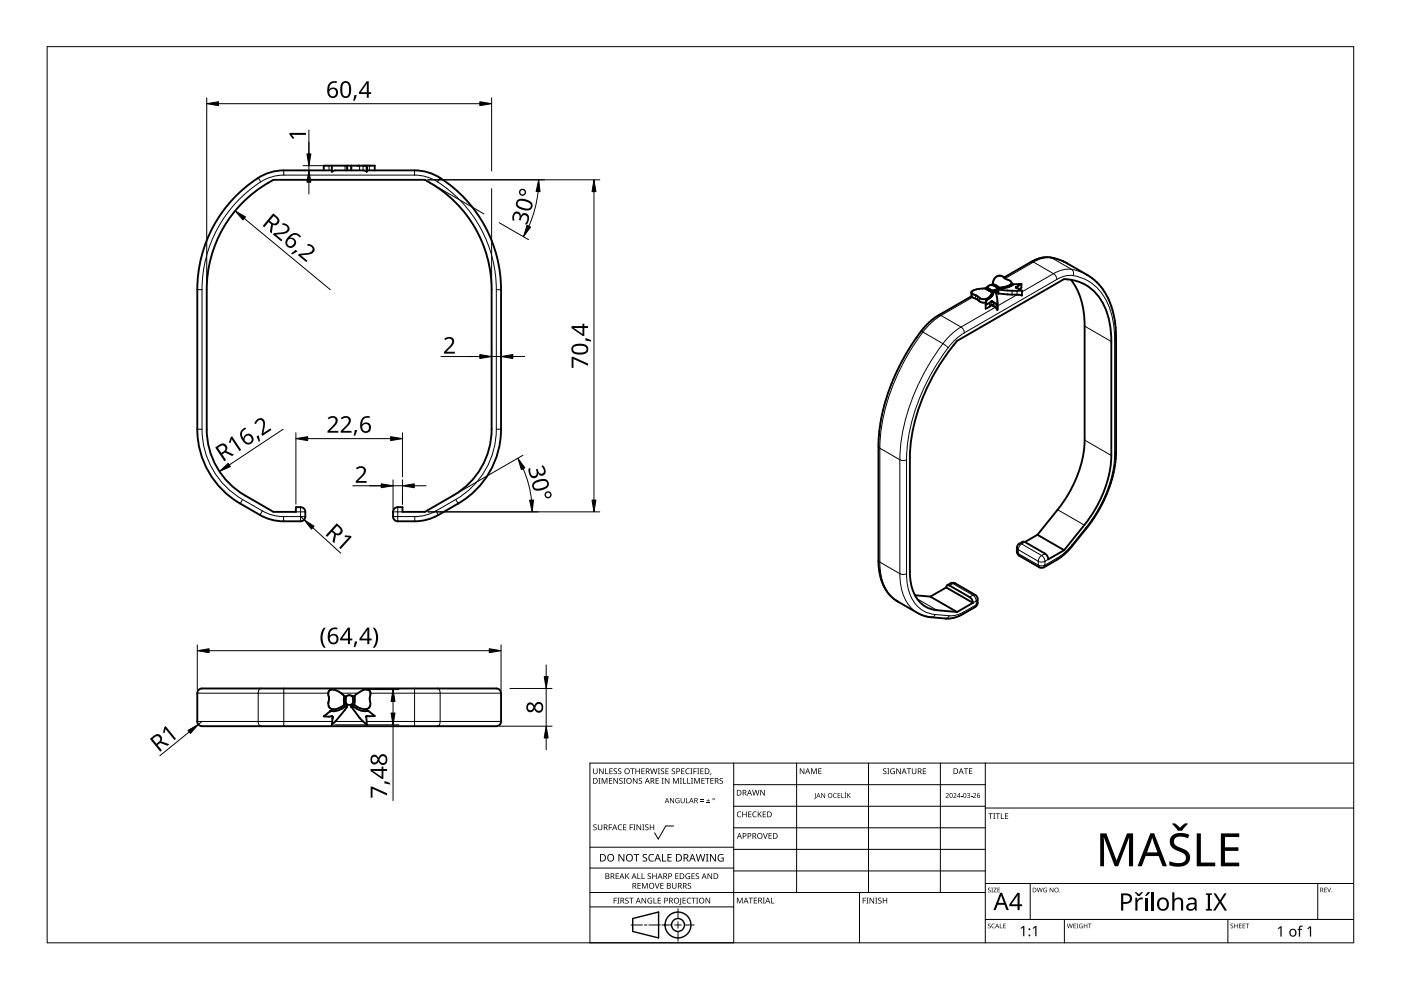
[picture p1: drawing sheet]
<svg xmlns="http://www.w3.org/2000/svg" width="297mm" height="210mm" viewBox="0 0 297 210" stroke-linecap="round" stroke-linejoin="round" font-family="sans-serif">
<g fill="none" stroke="#000" stroke-width=".4">
<path d="M70.3 35.1h-1.7v1M70.4 35.1h7.4v1.3l-.8-.3h-5.9l-.7 .3zM70.4 36.1h-10.2a10.6 10.6 0 0 0-6.8 2.6 28.2 28.2 0 0 0-11.6 22.7v29.6a18.2 18.2 0 0 0 9.1 15.8l4.9 2.7 2.1 .8a20.5 20.5 0 0 0 5.8 .2 1 1 0 0 0 1-1v-1a1 1 0 0 0-1-1h-1v1h-4.7l-6.1-3.5a16.2 16.2 0 0 1-8.1-14v-29.6a26.3 26.3 0 0 1 14.2-23.3h32.1a26.3 26.3 0 0 1 14.1 23.3v29.6a16.2 16.2 0 0 1-8.1 14l-6 3.5h-4.8v-1h-1a1 1 0 0 0-1 1v1a1 1 0 0 0 1 1 20.4 20.4 0 0 0 5.9-.2l2.1-.8a41 41 0 0 0 8.1-5.2 18.2 18.2 0 0 0 5.8-13.3v-29.6a28 28 0 0 0-14.1-24.4l-2.1-.6-1.4-.2-10.8-.1M73.6 35.1v1M74.5 35.1v1M77.8 36.3v.1M77.9 35.1h1.5v1M212.9 58.8h.1M212.9 58.8a1.39 1.39 0 0 0-1.6-.2 1.39 1.39 0 0 0-.8 1.4v.2M212.9 58.8l1.2 .7 .4 .5M214.5 60l-.3 .4M214.5 60v.6"/>
<path d="M225.5 55.4l-1.4-.5a6.2 6.2 0 0 0-5.5 .6l-5.7 3.3M225.5 55.4h.1M225.5 55.4l5.3 3 1.9 1.6 1.1 1.3 .9 1.5 .8 1.7 .5 1.9 .5 2.3 .1 2.8v24.4l-.3 3.6M227.1 59.3a15.5 15.5 0 0 1 2.9 9.8v24.2a25.5 25.5 0 0 1-5.8 14.8l-4.2 5.3M205.9 62.8l-8.2 4.9-1.9 1.9-2.2 3-2.8 4.8-2.1 4.8-1.6 5.3-.8 4.8v26.8l.2 2.2 .5 2 .5 1.2 .8 1.2 .9 1 1.1 .8 5.3 3 1.5 .3 3.4 .3a6.5 6.5 0 0 0 3.7-.9l2.8-1.7a2.03 2.03 0 0 0 0-2.2l-4.7-2.7a1.64 1.64 0 0 0-1.5 .5M205.9 62.9l2.1 1.1 1.1 .1M205.9 62v.9M208.9 61.2h-.2a3.2 3.2 0 0 0-2.8 .8M209 61.2h-.1M209 64.6v.8l1.2-.7M209 61.2h.1M209.1 61.2l.2 .2"/>
<path d="M209.1 64.1l-.1 .5M209.2 63.7l-.1 .4M209.2 63.7h.1M209.3 61.4l.1 .1M209.3 60.9h.1M209.3 60.9v.5M209.3 60.9l.1 .1M209.4 60.9l-.5 .3M209.4 60.9h-.1M209.4 61l.6 .4M209.4 61.5h.1M209.4 61.5l.5 .3"/>
<path d="M209.9 61.7l.1 .1M210 61.8l.3 .1M210 61.4v.4M210.1 60.4l-.7 .5M210.2 60.4h-.1M210.2 60.4l.8 .3 .4 .4M210.2 60.4h.1M210.2 64.7h.1M210.3 63.9l-1.3 .7M210.3 64.7h-.1M210.3 64.7h.1M210.3 63.9h.1"/>
<path d="M210.3 62.7v.1M210.3 61.9h.1M210.3 64.7l.3 .2M210.3 63.9l1.2 .8v-.5M210.3 62.7h.1M210.4 62.7h-.1M210.4 62.6v.1M210.4 61.9h.1M210.4 62.4h.2M210.4 61.9v.7M210.4 61.9a1.83 1.83 0 0 1-1.4 1.5 1.83 1.83 0 0 1-2-.7l-.7-.3-.4-.4M210.5 60.2v.3"/>
<path d="M210.5 60.2l-.4 .2M210.5 60.2h.1M210.5 60.2l1.3 .8M210.6 62.4l-.6 .7-.8 .6M210.6 64.9h.1M210.6 64.9l.9 .8M210.8 61.8l-.2 .6M210.8 61.8h.1M211 61.8h-.2M211 61.7v.1M211 61.8l.4 1.2 .1 1.2M211.4 61.1v.8"/>
<path d="M211.4 61.1a1.05 1.05 0 0 1-1.4 .3M211.4 61.1h.1M211.4 61.9l-.2 .3M211.4 61.9h.1M211.4 61.5l.3 .2M211.5 64.2v1.5M211.5 65.1v.6M211.7 62.2h.1M211.7 61.4v.8M211.7 61.4l2.9 .3 2.1-.1M211.7 61.4h.1M211.7 62.2l3.9 .3"/>
<path d="M211.8 61.3l-.1 .1M211.8 61v.3M211.8 61.3h.1M211.8 61h.1M211.9 61.2l-.1 .1M211.9 61.2h.1M214.2 60.4l-.9 .4-1.5 .2M214.5 60.6l-1.2 .4-1.4 .2M214.8 60.3l-.3 .3M214.8 60.3h.1M215.4 60.9h.1M215.4 60.9l.7 .4"/>
<path d="M215.6 62.5h.1M216.1 61.3h.1M216.1 61.3l.6 .3M216.6 60.2l-1.2 .7M216.6 60.2l-1.8 .1M216.6 60.2v.8l-.5 .3M216.7 61.6v1.1l-1.1-.2M236.3 99.5l-1.3 4.5-2.1 4.3-2.3 3.4-3.5 4.4-1.4 1.4-1.7 1.2-2.7 1.6-.5 .1-.5-.1-4.4-2.6a2.03 2.03 0 0 1 0-2.3 1.52 1.52 0 0 1 1.2-.6l.2 .1M217.3 114.9l4.4 2.6 .5 .6 .1 .5 3.3-1.9M220 113.4l5.6 3.3M220 113.4l-2.7 1.5M225.6 116.7l4.3-5.4a25.5 25.5 0 0 0 5.7-14.7v-24.2a14.4 14.4 0 0 0-3.8-10.8 9.4 9.4 0 0 0-6.2-2.4l-22.7 13.1a42.2 42.2 0 0 0-10 23.5v25.4a8.3 8.3 0 0 0 3.4 7.4l1.8 .7 4.8 .5"/>
<path d="M194 126.2l3.3 .3M197.3 126.5l5.6 3.3M200.6 124.6l.2-.5h.5l4.5 2.6 .3 .4 .2 .7M200.6 124.6l-3.3 1.9M200.6 124.6l5.7 3.2M206.3 127.8l-3.4 2M42.1 146.3l.7-.3h62.4a1 1 0 0 1 1 1v6a1 1 0 0 1-1 1h-62.4a1 1 0 0 1-1-1v-6zM70 150.8l-1.4 1.1 1.9 .1M70 150.8h.5a3.8 3.8 0 0 0 2.6-.9l.3-.2 .2 .1-2.4 3-.8 .9 .1-1.7M70 150.8h.1M70.5 152h.1M73 147.5l-.6-.5a2.42 2.42 0 0 0-2.5-.7 1.68 1.68 0 0 0-.1 1.8 1.71 1.71 0 0 0 .5 2.2l.2 .1a3.4 3.4 0 0 0 2.6-1"/>
<path d="M73 147.6h.1M73 147.6l-.1 .9 .2 .9M73.1 149.4h.1M73.4 147.6a.96 .96 0 0 1 1.4 .1 1.52 1.52 0 0 1-.2 1.7h-.1a.79 .79 0 0 1-.8 0 .79 .79 0 0 1-.4-.8zM74.5 149.8h.1M74.5 149.8v.1a14.5 14.5 0 0 0 3.3 3.7l-.1-1.7M74.8 149.8h.1M74.8 149.8h-.3M74.9 149.8l.2 .1a3.5 3.5 0 0 0 3 .8M75.1 149.4h.1M75.1 147.6h.1M75.1 147.6l.1 .7-.1 1.1"/>
<path d="M75.1 147.6a3.9 3.9 0 0 1 2.3-1.4 .97 .97 0 0 1 1.1 .4 .97 .97 0 0 1-.1 1.1v.6a1.34 1.34 0 0 1-.9 2.1l-1.1-.2-1.3-.8M77.7 151.9h.1M78.1 150.7h.1M78.1 150.7l1.3 1.1h-1.7"/>
</g>
<g fill="none" stroke="#000" stroke-width=".21">
<path d="M54.7 37.7l.6 .9M55.3 38.6a27.2 27.2 0 0 0-12.5 22.8M60.2 37.1l-1.5 .1-1.4 .4-2 1M60.2 37.1h27.7M60.2 36.1v1M69.8 35.1v1M70.3 35.1v1M73.2 35.1v1M73.6 35.1v1M73.7 35.1v1M74.5 35.1v1M76.2 35.1v1"/>
<path d="M77 35.1v1M77.9 35.1v1M78.3 35.1v1M87.9 37.1l2.2 .3 1.4 .5 1.3 .7M87.9 36.1v1M92.8 38.6a27.2 27.2 0 0 1 12.4 22.8M93.3 37.7l-.5 .9M218.6 55.5l.5 .1M219.1 55.6l4.3 2.4M219.1 55.6l-6 3.4M222.7 54.6l.3 .1M223 54.7h-1.6l-2.3 .9"/>
<path d="M223 54.7l4.2 2.4M223 54.7l1.7 .4 1.5 .7M223.4 58l.5 .5 .2 .7M223.4 58l-6.7 3.9M224.1 59.2l-19.6 11.4M227.2 57.1h-1.6l-2.2 .9M227.2 57.1a1.08 1.08 0 0 1 .3 1.3M227.2 57.1l1.7 .5 1.6 .7M227.5 58.4a9.8 9.8 0 0 1 7.8 7 19.3 19.3 0 0 1 1 6.6M227.5 58.4l-1.6 .1-1.8 .7M41.8 61.4h1M42.8 61.4v29.6"/>
<path d="M105.2 61.4v29.6M105.2 61.4h1M195.3 70.3l.4 .1M195.7 70.4a45 45 0 0 0-9.1 23.3l-.1 1.3M195.7 70.4l4.2 2.5M199 66.8l.5 .1M199.5 66.9l-2.3 1.7-1.5 1.8M199.5 66.9l4.3 2.4M199.9 72.9l1.1 .8M199.9 72.9a45 45 0 0 0-9.1 23.3v1.3M201 73.7a43.4 43.4 0 0 0-8.8 22.5v1.3M203.8 69.3l-2.3 1.8-1.6 1.8"/>
<path d="M203.8 69.3l.5 .6 .2 .7M204.5 70.6l-1.6 1.1-1.9 2M206.1 62.2v.8M206.2 63l-6.7 3.9M206.8 62.6v.7M207.2 62.8v.7M207.7 63.2v.7M209 63.4v.7M209.3 61.2l-.1 .1M209.4 61v.5M209.7 61.2v.4M209.8 64.2v.8"/>
<path d="M209.9 62.8v.3M210.1 63.9v.9M210.2 61.5v.3M210.3 63.9v.8M210.6 60.2v.3M210.6 64.1v.8M210.8 61.6v.2M211 64.3v.8M211 65.2l-7.2 4.1M211.3 61.2v.9M211.7 61.4v.8M211.8 61v.3"/>
<path d="M211.8 61v.2M212.6 60.9v.2M214.2 60.4v.3M214.6 61.7v.8M215.5 60.8v.2M215.6 61.7v.8l-4.1 2.4M215.8 60.7v.5M230 69.1l5.6 3.3M236.3 72v24.2M236.6 71.6l-.3 .4M41.8 91h1M42.8 91a17.2 17.2 0 0 0 8.6 14.9"/>
<path d="M105.2 91h1M105.2 91a17.2 17.2 0 0 1-8.6 14.9M186.3 94.6l.2 .4M186.5 95l4.3 2.5M186.5 95v24.2M190.8 97.5v24.1M192.2 97.5l-.7 .2-.7-.2M192.2 97.5v24.1M230 93.3l5.6 3.3M236.3 96.2a27.1 27.1 0 0 1-6.1 15.6M236.6 95.8l-.3 .4M51.4 105.9l4.2 2.4"/>
<path d="M51.4 105.9l-.5 .9M55.6 108.3l2.5 1 2 .2M55.6 108.3l-.5 .9M60.1 109.5h4.6M60.1 109.5v1M62.7 108.5h2M63.7 107.5v3M83.3 108.5h2M83.3 109.5h4.6M84.3 107.5v3M87.9 109.5v1M92.4 108.3l.5 .9"/>
<path d="M92.4 108.3l-2.5 1-2 .2M96.6 105.9l-4.2 2.4M96.6 105.9l.5 .9M186.3 118.8l.2 .4M186.5 119.2a9.8 9.8 0 0 0 3.1 7.9l.7 .4M186.5 119.2l4.3 2.4M215.6 117l.3 .4M215.6 116.1l.3 .5M215.9 117.4l.2 .4M215.9 116.6l4.2 2.4M215.9 116.6v.8M215.9 117.4l4.2 2.4"/>
<path d="M216.1 115.3h.5M216.6 115.3l-.5 .6-.2 .7M216.6 115.3l4.2 2.5M217.3 114.9l-.7 .4M220.1 119v.8M220.1 119.8l.2 .5M220.1 119l.7 .2 .7-.2M220.1 119.8l.7 .2 .7-.2M220.8 117.8l.5 .5 .2 .7M220.8 117.8l-.5 .5-.2 .7M221.5 119.8l-.2 .5M221.5 117.4l-.7 .4"/>
<path d="M221.5 119v.8M222.3 118.6l-.8 .4M224.1 118.3l-.2 .5M224.1 118.3l-2.6 1.5M224.2 108.1l5.7 3.2M227.3 115.5l-1.8 1.8-1.4 1M227.3 115.5l.1 .2M230.2 111.8l.1 .3M230.2 111.8l-2.9 3.7M190.8 121.6l.7 .2 .7-.2M190.8 121.6a9.8 9.8 0 0 0 3.1 7.9l.7 .5M192.2 121.6a8.6 8.6 0 0 0 3.6 7.9l.9 .5 1.6 .3"/>
<path d="M194.4 127l4.2 2.4M198.3 130.3a.78 .78 0 0 1-.8 .6M198.3 130.3l2.9 .3M201.2 130.6a.82 .82 0 0 1-.7 .5M201.5 123.7h.5M202 123.7l-.7 .4M202 123.7l4.3 2.5M202.5 123.7h-.5M204.4 129.7l-1.6 .7-1.6 .2M204.4 129.7l-.2 .5M206.3 126.2l.5 .5 .2 .7M206.3 126.2l-.7 .4"/>
<path d="M206.8 126.1l-.5 .1M207 128.2l-.2 .5M207 127.4v.8M207 128.2l-2.6 1.5M207 127.4l-.7 .4M207.3 127.8l-.3 .4M207.3 127l-.3 .4M41.8 153h28.6M41.8 147h27.8M55.3 146a.89 .89 0 0 0-.6 1v6a.89 .89 0 0 0 .6 1M60.2 146v8M71.1 153h5.9"/>
<path d="M72.3 147h3.5M77.7 153h28.5M78.5 147h27.7M87.9 146v8M92.8 146a.89 .89 0 0 1 .5 1v6a.89 .89 0 0 1-.5 1"/>
</g>
<circle cx="211.7" cy="61.4" r=".2" fill="#000"/>
<path d="M10 9.9h277v190h-277z" fill="none" stroke="#000" stroke-width=".21"/>
<g fill="none" stroke="#000" stroke-width=".21">
<path d="M125.1 179.6h30.5M142.8 175.1h-1.6l-1.6 2.8-.8-1.3M155.6 161.8v38.1h-30.5v-38.1h161.9M155.6 166.4h53.3M155.6 170.9h53.3M155.6 175.5h53.3M168.9 161.8v27.4M184.1 161.8v27.4M199.4 161.8v27.4M208.9 161.8v38.1M208.9 171.3h78.1M125.1 192.3h30.5"/>
<path d="M125.1 189.2h83.8M125.1 184h30.5M133.8 196.1h2.4M136.6 196.1h.6M137.6 196.1h2.4M140.3 196.1h2.1M143.1 196.1h1.3M143.7 192.7v2M143.7 195.4v1.4M143.7 197.5v2M145.1 196.1h2.1M155.6 180.1h53.3"/>
<path d="M155.6 184.7h53.3M182.2 189.2v10.7M208.9 194.9h78.1M208.9 187.3h78.1M218.4 187.3v7.6M225.7 194.9v5M260.3 194.9v5M279.4 187.3v7.6"/>
</g>
<g fill="#000">
<path d="M125.8 174.9l.5-.1h.2l-.1 .2a.25 .25 0 0 0-.3-.1 .25 .25 0 0 0 0 .4 .4 .4 0 0 1 .4 .3 .4 .4 0 0 1-.2 .5 .4 .4 0 0 1-.5-.3v.1a.27 .27 0 0 0 .5 0 .27 .27 0 0 0-.1-.4l-.4-.2zM125.8 162.9h.1v.8a.32 .32 0 0 0 .3 .3 .32 .32 0 0 0 .3-.3v-.8h.2v.8a.47 .47 0 0 1-.5 .4 .47 .47 0 0 1-.4-.4zM126.9 165h.4l-.1 .1v1l.1 .1h-.4l.1-.1v-1zM126.8 174.8h.1v.8a.32 .32 0 0 0 .3 .3 .32 .32 0 0 0 .3-.3v-.8h.2v.8a.47 .47 0 0 1-.5 .4 .47 .47 0 0 1-.4-.4zM127 162.9h.2l.6 1v-1h.2v1.2h-.2l-.7-1 .1 1h-.2zM127.6 165h.2l.4 1 .4-1h.2v1.2h-.2v-1.1l-.4 1.1h-.1l-.4-1.1v1.1h-.1zM128.3 162.9h.2v1.1h.5v.1h-.7zM129.1 174.8h.7v.1h-.6v.5h.5v.1h-.5v.5h-.1zM129.1 165h.7v.1h-.5v.4h.5v.1h-.5v.4h.5v.2h-.7zM129.2 162.9h.7v.1h-.5v.4h.4v.2h-.4v.4h.5v.1h-.7zM130.1 163l.5-.1 .2 .1v.1a.25 .25 0 0 0-.4-.1 .25 .25 0 0 0 0 .4 .4 .4 0 0 1 .4 .3 .4 .4 0 0 1-.2 .5 .4 .4 0 0 1-.5-.3v.1a.27 .27 0 0 0 .5 0 .27 .27 0 0 0-.1-.4l-.4-.2zM130.1 165h.1l.7 1v-1h.1v1.2h-.2l-.6-1v1h-.1z"/>
<path d="M131.1 175l.5-.2 .3 .1-.1 .1a.49 .49 0 0 0-.7 .4 .49 .49 0 0 0 .8 .4 .57 .57 0 0 1-.8 0 .57 .57 0 0 1 0-.8zM131.1 163l.4-.1 .2 .1v.1a.25 .25 0 0 0-.4-.1 .25 .25 0 0 0 0 .4 .4 .4 0 0 1 .5 .3 .4 .4 0 0 1-.3 .5 .4 .4 0 0 1-.5-.3l.1 .1a.27 .27 0 0 0 .4 0 .27 .27 0 0 0-.1-.4l-.3-.2zM131.3 165.1l.5-.2 .2 .1v.1a.25 .25 0 0 0-.4-.1 .25 .25 0 0 0 0 .4 .4 .4 0 0 1 .4 .3 .4 .4 0 0 1-.2 .5 .4 .4 0 0 1-.5-.2h.1a.27 .27 0 0 0 .4 .1 .27 .27 0 0 0-.1-.4l-.4-.3zM132.2 165h.4l-.1 .1v1l.1 .1h-.4l.1-.1v-1zM132.1 174.8h.7v.1h-.5v.4h.5v.1h-.5v.5h.5v.1h-.7zM133.5 174.8h.7v.1h-.5v.5h.5v.1h-.5v.5h-.2zM133.6 162.9h.9v.1h-.3v1.1h-.2v-1.1h-.4zM134.3 174.8h.4l-.1 .1v1l.1 .1h-.4l.1-.1v-1zM134.2 165h.2l.6 1v-1h.2v1.2h-.2l-.7-1v1h-.1zM134.7 162.9h.2v.5h.6v-.5h.2v1.2h-.2v-.5h-.6v.5h-.2zM135 174.8h.1l.7 1v-1h.1v1.2h-.2l-.6-1v1h-.1zM135.5 165.1l.4-.2 .2 .1v.1a.25 .25 0 0 0-.4-.1 .25 .25 0 0 0 0 .4 .4 .4 0 0 1 .5 .3 .4 .4 0 0 1-.3 .5 .4 .4 0 0 1-.5-.2h.1a.27 .27 0 0 0 .4 .1 .27 .27 0 0 0-.1-.4l-.3-.3z"/>
<path d="M136.2 174.8h.4l-.1 .1v1l.1 .1h-.4l.1-.1v-1zM136 162.9h.7v.1h-.6v.4h.5v.2h-.5v.4h.6v.1h-.7zM136.8 174.9l.4-.1h.3l-.1 .2a.25 .25 0 0 0-.3-.1 .25 .25 0 0 0 0 .4 .4 .4 0 0 1 .4 .3 .4 .4 0 0 1-.3 .5 .4 .4 0 0 1-.4-.3v.1a.27 .27 0 0 0 .5 0 .27 .27 0 0 0-.1-.4l-.4-.2zM137.8 174.8h.1v.5h.6v-.5h.2v1.2h-.2v-.6h-.6v.6h-.1zM137.8 162.9h.2l.3 1 .2-1h.2l.3 1 .2-1h.2l-.3 1.2h-.2l-.3-1-.3 1h-.1zM139 165h.7v.1h-.5v.4h.4v.1h-.4v.4h.5v.2h-.7zM139.5 162.9h.4l-.1 .1v1l.1 .1h-.4l.1-.1v-1zM140.3 165h.4l-.1 .1v1l.1 .1h-.4l.1-.1v-1zM140.1 163l.5-.1 .2 .1v.1a.25 .25 0 0 0-.4-.1 .25 .25 0 0 0 0 .4 .4 .4 0 0 1 .4 .3 .4 .4 0 0 1-.2 .5 .4 .4 0 0 1-.5-.3l.1 .1a.27 .27 0 0 0 .4 0 .27 .27 0 0 0-.1-.4l-.4-.2zM141.1 162.9h.7v.1h-.6v.4h.5v.2h-.5v.4h.6v.1h-.7zM141 165h.1l.7 1v-1h.1v1.2h-.2l-.6-1v1h-.1zM142.1 169.2h.1l.6 .9v-.9h.1v1.1h-.1l-.6-.9v.9h-.1z"/>
<path d="M142.5 163l.4-.1 .2 .1v.1a.25 .25 0 0 0-.4-.1 .25 .25 0 0 0 0 .4 .4 .4 0 0 1 .4 .3 .4 .4 0 0 1-.2 .5 .4 .4 0 0 1-.5-.3l.1 .1a.27 .27 0 0 0 .4 0 .27 .27 0 0 0-.1-.4l-.4-.2zM142.7 165h.2l.4 1 .4-1h.2v1.2h-.1v-1.1l-.4 1.1h-.2l-.4-1.1v1.1h-.1zM143.3 169.3l.5-.1 .3 .1-.1 .1a.45 .45 0 0 0-.7 .3 .45 .45 0 0 0 .6 .5v-.4h-.2v-.1h.4v.6a.6 .6 0 0 1-.8-.2 .6 .6 0 0 1 0-.8zM144.1 165h.5l-.2 .1v1l.2 .1h-.5l.2-.1v-1zM144.8 165h.2v1h.5v.2h-.7zM144.4 162.9h.7v.1h-.5v.4h.5v.2h-.5v.4h.5v.1h-.7zM144.3 169.2h.2v.7a.28 .28 0 0 0 .2 .3 .28 .28 0 0 0 .3-.3v-.7h.2v.7a.42 .42 0 0 1-.5 .4 .42 .42 0 0 1-.4-.4zM145.4 169.2h.2v1h.5v.1h-.7zM145.7 165h.2v1h.5v.2h-.7zM145.5 163.1l.4-.2 .3 .1v.1a.49 .49 0 0 0-.7 .4 .49 .49 0 0 0 .7 .5 .57 .57 0 0 1-.8-.1 .57 .57 0 0 1 0-.8zM146.4 162.9h.4l-.1 .1v1l.1 .1h-.4l.1-.1v-1zM146.5 165h.4l-.1 .1v1l.1 .1h-.4l.1-.1v-1z"/>
<path d="M147 162.9h.7v.1h-.5v.5h.5v.1h-.5v.5h-.2zM147.2 165h.2l.4 1 .4-1h.2v1.2h-.2l.1-1.1-.5 1.1h-.1l-.4-1.1v1.1h-.1zM147.8 162.9h.5l-.2 .1v1l.2 .1h-.5l.2-.1v-1zM148.5 169.9h.7v.1h-.7zM148.5 169.5h.7v.2h-.7zM148.5 162.9h.7v.1h-.6v.4h.5v.2h-.5v.4h.6v.1h-.7zM148.7 165h.7v.1h-.5v.4h.5v.1h-.5v.4h.5v.2h-.7zM149.8 170.2h.7v.1h-.7zM149.5 165h.9v.1h-.3v1.1h-.2v-1.1h-.4zM150.1 169.4l.1 .3h.3l-.3 .1v.3l-.1-.3h-.3l.3-.1zM150.7 163.9h.1l-.2 .4zM150.6 165h.7v.1h-.5v.4h.5v.1h-.5v.4h.5v.2h-.7z"/>
<path d="M152.6 165.1l.4-.2 .3 .1-.1 .1a.25 .25 0 0 0-.4-.1 .25 .25 0 0 0 0 .4 .4 .4 0 0 1 .5 .3 .4 .4 0 0 1-.3 .5 .4 .4 0 0 1-.5-.2h.1a.27 .27 0 0 0 .5 .1 .27 .27 0 0 0-.1-.4l-.4-.3zM156.4 172.2l.4-.2 .4 .1-.1 .1a.49 .49 0 0 0-.7 .5 .49 .49 0 0 0 .7 .4 .57 .57 0 0 1-.8 0 .57 .57 0 0 1 0-.8zM157.4 172.1h.1v.5h.7v-.5h.1v1.2h-.1v-.6h-.7v.6h-.1zM158.6 172.1h.7v.1h-.5v.4h.5v.1h-.5v.4h.5v.2h-.7zM159.7 172.2l.4-.2 .3 .1v.1a.49 .49 0 0 0-.7 .5 .49 .49 0 0 0 .7 .4 .57 .57 0 0 1-.8 0 .57 .57 0 0 1 0-.8zM159.5 167.5h.1l.3 1 .3-1h.1l.3 1 .3-1h.1l-.3 1.2h-.2l-.3-1.1-.3 1.1h-.1zM160.7 172.1h.1v.6l.5-.6h.2l-.5 .5 .5 .7h-.1l-.5-.6-.1 .6h-.1zM161.8 176.6h.1l.4 1.1 .3-1.1h.2l-.5 1.2h-.1zM161.2 167.5h.2l.6 1v-1h.2v1.2h-.2l-.7-1v1h-.1zM161.7 172.1h.7v.1h-.5v.4h.5v.1h-.5v.4h.5v.2h-.7zM162.9 176.6h.7v.2h-.5v.3h.5v.2h-.5v.4h.5v.1h-.7zM169.6 162.9h.2l.6 1v-1h.1v1.2h-.1l-.7-1v1h-.1z"/>
<path d="M172 162.9h.2l.4 1 .3-1h.3v1.2h-.2v-1l-.4 1h-.1l-.4-1.1v1.1h-.1zM172.8 168.2h.1v1l-.3 .3v-.2l.2-.1zM173.5 162.9h.7v.1h-.5v.4h.4v.1h-.4v.5h.5v.1h-.7zM174.1 168.2h.2l.5 .8v-.8h.1v1h-.1l-.6-.9v.9h-.1zM176.8 168.3l.3-.1h.3v.1a.41 .41 0 0 0-.6 .4 .41 .41 0 0 0 .6 .3 .48 .48 0 0 1-.7 0 .48 .48 0 0 1 .1-.7zM177.6 168.2h.6v.1h-.5v.3h.4v.1h-.4v.4h.5v.1h-.6zM178.4 168.2h.1v.9h.5v.1h-.6zM179.3 167.9h.2l-.3 .2zM179.1 168.2h.3l-.1 .1 .1 .9h-.3l.1-.1zM179.6 168.2h.2v.5l.6-.5-.5 .4 .5 .6-.5-.5-.1 .5h-.2zM187.3 163l.4-.1 .2 .1v.1a.25 .25 0 0 0-.4-.1 .25 .25 0 0 0 0 .4 .4 .4 0 0 1 .5 .3 .4 .4 0 0 1-.3 .5 .4 .4 0 0 1-.5-.3l.1 .1a.27 .27 0 0 0 .4 0 .27 .27 0 0 0-.1-.4l-.3-.2zM188.1 162.9h.5l-.2 .1v1l.2 .1h-.5l.2-.1v-1z"/>
<path d="M188.9 163.1l.5-.2 .3 .1v.1a.5 .5 0 0 0-.8 .4 .5 .5 0 0 0 .7 .5v-.4h-.3v-.1h.4v.6a.66 .66 0 0 1-.8-.1 .66 .66 0 0 1 0-.9zM190 162.9h.2l.7 1-.1-1h.2v1.2h-.2l-.6-1v1h-.2zM192.3 162.9h.9v.1h-.4v1.1h-.2v-1.1h-.3zM193.3 162.9h.2v.8a.32 .32 0 0 0 .3 .3 .32 .32 0 0 0 .3-.3v-.8h.2v.8a.47 .47 0 0 1-.5 .4 .47 .47 0 0 1-.5-.4zM195.7 162.9h.6v.1h-.5v.4h.5v.2h-.5v.4h.5v.1h-.6zM200.5 168.3a.37 .37 0 0 1 .6 0 .37 .37 0 0 1-.2 .5l-.3 .3h.6v.1h-.7l.3-.4a.27 .27 0 0 0 .2-.4 .27 .27 0 0 0-.4-.1zM202.1 168.3a.37 .37 0 0 1 .6 0 .37 .37 0 0 1-.2 .5l-.2 .3h.5v.1h-.7l.3-.4a.27 .27 0 0 0 .3-.4 .27 .27 0 0 0-.5-.1zM203.7 168.7h.4v.1h-.4zM204.3 162.9h1v.1h-.4v1.1h-.2v-1.1h-.4zM205 168.2a.32 .32 0 0 1 .5-.1 .32 .32 0 0 1 0 .5 .33 .33 0 0 1 .1 .6 .33 .33 0 0 1-.6-.2 .26 .26 0 0 0 .4 .1 .26 .26 0 0 0 .1-.4l-.3-.1a.23 .23 0 0 0 .3-.1 .23 .23 0 0 0-.1-.3 .23 .23 0 0 0-.3 .1zM205.8 168.7h.4v.1h-.4zM205.4 162.9h.7v.1h-.5v.4h.5v.1h-.5v.5h.5v.1h-.7z"/>
<path d="M206.3 168.3a.37 .37 0 0 1 .6 0 .37 .37 0 0 1-.2 .5l-.2 .3h.5v.1h-.7l.3-.4a.27 .27 0 0 0 .3-.4 .27 .27 0 0 0-.5-.1zM209.6 172.4h.9v.2h-.4v1h-.1v-1h-.4zM210.6 172.4h.4l-.1 .1v1l.1 .1h-.4l.1-.1v-1zM211.1 172.4h.9v.2h-.4v1h-.1v-1h-.4zM212.2 172.4h.2v1.1h.5v.1h-.7zM213.1 172.4h.7v.2h-.6v.3h.5v.2h-.5v.4h.6v.1h-.7zM248.5 174.6h.6l1.1 .9 .3-.3a1.56 1.56 0 0 1 1.3-.6l-1.2 1.5h-.9zM130.1 190.3h.7v.2h-.5v.4h.4v.1h-.4v.6h-.2zM130.5 185.2h.7v.1h-.5v.4h.5v.1h-.5v.4h.5v.2h-.7zM130.9 190.3h.4l-.1 .2v.9l.1 .2h-.4l.1-.2v-.9zM131.1 181.1h.3l.8 1.3v-1.3h.2v1.6h-.3l-.8-1.4v1.4h-.2zM132.6 190.5l.4-.2 .3 .1-.1 .1a.25 .25 0 0 0-.4-.1 .25 .25 0 0 0 0 .4 .4 .4 0 0 1 .5 .3 .4 .4 0 0 1-.3 .5 .4 .4 0 0 1-.5-.2h.1a.27 .27 0 0 0 .5 .1 .27 .27 0 0 0-.1-.5l-.4-.2z"/>
<path d="M132.6 185.2h.1v.6l.6-.6h.1l-.5 .5 .5 .7h-.1l-.5-.6-.1 .6h-.1zM133.4 190.3h.9v.2h-.4v1.1h-.1v-1.1h-.4zM134.3 181.1h1.2v.2h-.5v1.4h-.2v-1.4h-.5zM135.1 185.2h.2v1h.5v.2h-.7zM135.2 187.2h.6v.1h-.5v.4h.5v.2h-.5v.4h.5v.1h-.6zM136 185.2h.2v1h.5v.2h-.7zM136.1 187.2h.2l.4 1 .4-1h.2v1.2h-.1v-1l-.4 1h-.2l-.4-1 .1 1h-.2zM136 190.3h.2l.7 1.1-.1-1.1h.2v1.3h-.2l-.6-1v1h-.2zM136.3 181.2l.3-.1h.6l-.2 .2a.33 .33 0 0 0-.5 .1 .33 .33 0 0 0 .4 .4 .49 .49 0 0 1 .3 .7 .49 .49 0 0 1-.8 .2l-.2-.1v-.2l.3 .1a.35 .35 0 0 0 .5-.2 .35 .35 0 0 0-.4-.4l-.3-.3zM137.4 190.5l.6-.2 .3 .1-.1 .1a.5 .5 0 0 0-.8 .4 .5 .5 0 0 0 .7 .5v-.3h-.3v-.2h.5v.6a.66 .66 0 0 1-.9-.1 .66 .66 0 0 1 0-.9zM137.4 185.3l.4-.2 .2 .1v.1a.25 .25 0 0 0-.4-.1 .25 .25 0 0 0 0 .4 .4 .4 0 0 1 .4 .3 .4 .4 0 0 1-.2 .5 .4 .4 0 0 1-.5-.2h.1a.27 .27 0 0 0 .4 .1 .27 .27 0 0 0-.1-.4l-.4-.3zM137.7 181.3l.5-.2h.5l-.1 .2a.63 .63 0 0 0-.9 .6 .63 .63 0 0 0 .9 .5v.2a.83 .83 0 0 1-1-.3 .83 .83 0 0 1 .1-1z"/>
<path d="M138.6 190.3h.1v1.1h.5v.2h-.6zM138.8 187.2h.2l.3 1.1 .4-1.1h.1l-.4 1.2h-.2zM138.3 185.2h.2v.5h.6v-.5h.1v1.2h-.1v-.6h-.6v.6h-.2zM139.5 190.3h.6v.2h-.5v.4h.5v.1h-.5v.4h.5v.2h-.6zM140.4 181.1h.2v1.4h.6v.2h-.8zM140 187.2h.7v.1h-.5v.4h.4v.2h-.4v.4h.5v.1h-.7zM141.5 181.1h.9v.2h-.7v.4h.7v.2h-.7v.6h.7v.2h-.9zM142.5 187.2h.1v.8a.32 .32 0 0 0 .4 .3 .32 .32 0 0 0 .3-.3v-.8h.1v.8a.47 .47 0 0 1-.5 .4 .47 .47 0 0 1-.4-.4zM143.2 185.2h.7v.1h-.6v.4h.5v.1h-.5v.4h.6v.2h-.7zM144.2 190.3h.2v1.3l-.1 .2-.3 .1v-.2l.2-.1zM144.7 190.3h.7v.2h-.5v.4h.5v.1h-.5v.4h.5v.2h-.7zM145.5 185.3l.4-.2 .4 .1-.1 .1a.5 .5 0 0 0-.7 .4 .5 .5 0 0 0 .7 .5v-.3h-.3v-.2h.4v.6a.66 .66 0 0 1-.9-.1 .66 .66 0 0 1 .1-.9z"/>
<path d="M145.8 190.5l.4-.2 .3 .1v.1a.49 .49 0 0 0-.7 .5 .49 .49 0 0 0 .7 .4 .57 .57 0 0 1-.8 0 .57 .57 0 0 1 0-.8zM145.9 187.3l.4-.1 .2 .1v.1a.25 .25 0 0 0-.4-.1 .25 .25 0 0 0 0 .4 .4 .4 0 0 1 .4 .3 .4 .4 0 0 1-.2 .5 .4 .4 0 0 1-.5-.3l.1 .1a.27 .27 0 0 0 .4 0 .27 .27 0 0 0-.1-.4l-.4-.2zM146.6 190.3h.9v.2h-.4v1.1h-.1v-1.1h-.4zM146.6 185.2h.7v.1h-.5v.4h.5v.1h-.5v.4h.5v.2h-.7zM147.6 190.3h.4l-.1 .2v.9l.1 .2h-.4l.1-.2v-.9zM147.5 185.3l.5-.2 .2 .1v.1a.25 .25 0 0 0-.4-.1 .25 .25 0 0 0 0 .4 .4 .4 0 0 1 .4 .3 .4 .4 0 0 1-.2 .5 .4 .4 0 0 1-.5-.2h.1a.27 .27 0 0 0 .4 .1 .27 .27 0 0 0-.1-.4l-.4-.3zM147.5 181.1h.2l.4 1.3 .3-1.3h.2l.4 1.3 .3-1.3h.2l-.4 1.6h-.2l-.4-1.4-.3 1.4h-.2zM149.7 181.1h.5l-.2 .1v1.3l.2 .2h-.5l.1-.2v-1.3zM149.6 190.3h.2l.6 1.1v-1.1h.2v1.3h-.2l-.7-1v1h-.1zM150 185.2h.2l.6 1v-1h.2v1.2h-.2l-.7-1 .1 1h-.2zM150.5 181.1h.3l.8 1.3v-1.3h.2v1.6h-.3l-.8-1.4v1.4h-.2zM152.3 181.3l.8-.2h.3l-.1 .2a.65 .65 0 0 0-1 .5 .65 .65 0 0 0 .9 .7v-.5h-.3v-.2h.5v.8a.86 .86 0 0 1-1.1-.2 .86 .86 0 0 1 0-1.1z"/>
<path d="M156.2 190.3h.3l.3 1 .4-1h.3v1.2h-.2v-1l-.4 1h-.1l-.4-1v1h-.2zM158.7 190.3h.9v.2h-.3v1h-.2v-1h-.4zM159.8 190.3h.7v.2h-.5v.3h.5v.2h-.5v.4h.5v.1h-.7zM161.7 190.3h.5l-.2 .2v.9l.2 .1h-.5l.2-.1v-.9zM163.5 190.3h.1v1.1h.6v.1h-.7zM182.9 190.3h.7v.2h-.5v.4h.5v.1h-.5v.6h-.2zM183.7 190.3h.4l-.1 .2v.9l.1 .2h-.4l.1-.2v-.9zM184.4 190.3h.1l.7 1v-1h.1v1.3h-.1l-.7-1v1h-.1zM185.6 190.3h.4l-.1 .2v.9l.1 .2h-.4l.1-.2v-.9zM186.2 190.5l.5-.2 .2 .1v.1a.25 .25 0 0 0-.4-.1 .25 .25 0 0 0 0 .4 .4 .4 0 0 1 .4 .3 .4 .4 0 0 1-.2 .5 .4 .4 0 0 1-.5-.2 .27 .27 0 0 0 .5 .1 .27 .27 0 0 0-.1-.5l-.4-.2zM187.2 190.3h.1v.6h.6v-.6h.2v1.3h-.2v-.6h-.6v.6h-.1zM209.5 188.3l.3-.1 .2 .2a.24 .24 0 0 0-.3-.1 .24 .24 0 0 0-.1 .3 .24 .24 0 0 0 .3 .1 .31 .31 0 0 1 0 .5 .31 .31 0 0 1-.5-.2 .23 .23 0 0 0 .4 .2 .23 .23 0 0 0 0-.4l-.3-.2z"/>
<path d="M209.5 195.9l.3-.1 .2 .2a.24 .24 0 0 0-.3-.1 .24 .24 0 0 0-.1 .3 .24 .24 0 0 0 .3 .1 .31 .31 0 0 1 0 .5 .31 .31 0 0 1-.5-.1 .23 .23 0 0 0 .4 .1 .23 .23 0 0 0 0-.4l-.3-.2zM210.2 188.2h.3l-.1 .1 .1 .9h-.3l.1-.1zM210.3 196l.4-.2 .2 .1v.1a.39 .39 0 0 0-.6 .3 .39 .39 0 0 0 .6 .4 .46 .46 0 0 1-.7-.1 .46 .46 0 0 1 .1-.6zM210.7 188.2h.6l-.5 .9h.5v.1h-.7l.5-.9h-.4zM212 195.8h.1v.9l.4 .1h-.5zM211.5 188.2h.5l-.4 .1v.3h.4l-.4 .1v.4l.4 .1h-.5zM212.7 195.8h.5l-.4 .1v.3h.4l-.4 .2v.3l.4 .1h-.5zM216.4 196.8l.6-.5h.2v2.2h-.3v-1.9l-.4 .4zM218.9 196.8l.6-.5h.3v2.2h-.3v-1.9l-.4 .4zM219.8 188.2h.2l.2 .8 .2-.8h.1l.2 .8 .2-.8h.2l-.3 1h-.1l-.2-.8-.3 .8h-.1zM221.3 188.3h.7h-.1a.4 .4 0 0 0-.6 .4 .4 .4 0 0 0 .6 .4v-.3l-.3-.1h.4v.5a.53 .53 0 0 1-.7-.2 .53 .53 0 0 1 0-.7zM222.6 188.2h.1l.5 .8v-.8h.1v1h-.1l-.5-.8v.8h-.1z"/>
<path d="M226.2 195.8h.1l.2 .9 .3-.9h.1l.2 .9 .2-.9h.1l-.2 1h-.1l-.3-.8-.2 .8h-.1zM227.6 195.8h.5l-.4 .1v.3h.4l-.4 .2v.3l.4 .1h-.5zM228.3 195.8h.3l-.1 .1 .1 .9h-.3l.1-.1zM228.9 196l.7-.1-.2 .1a.4 .4 0 0 0-.5 .3 .4 .4 0 0 0 .5 .4v-.3l-.2-.1h.4v.5a.53 .53 0 0 1-.7-.1 .53 .53 0 0 1 0-.7zM229.8 195.8h.1v.4h.5v-.4h.1v1h-.1v-.4h-.5v.4h-.1zM230.7 195.8h.7l-.3 .1v.9h-.1v-.9zM233.3 176.7h1.3l2.1 5.7 2.2-5.7h1.3v7h-.8v-6.1l-2.3 6.1h-.8l-2.3-6.1 .1 6.1h-.8zM240.6 189.2h.3l.5 .4 .6-.4h.3l-.6 .8a1.17 1.17 0 0 1-1.1-.8zM240.7 190.3h.4l.1 .5 .4-.4 .7-.1v.4h-.5a.87 .87 0 0 0-.6 .9v1.5h-.5zM243.3 189.2h.5l-.1 .2a.89 .89 0 0 1-.9 .5zM248.5 189.2h.5v1.5a1.05 1.05 0 0 1 1.1-.4 1.05 1.05 0 0 1 .7 1v1.8h-.4v-1.8a.73 .73 0 0 0-.9-.6 .73 .73 0 0 0-.5 1v1.4h-.5zM248.3 177.3a3.3 3.3 0 0 1 3.9-.3l-.3 .7a2.58 2.58 0 0 0-2.8 .1 1.25 1.25 0 0 0 1 1.9 2.48 2.48 0 0 1 2.2 2.1 2.09 2.09 0 0 1-2.5 2l-1.9-.4v-.8a3.2 3.2 0 0 0 3.3-.1 1.18 1.18 0 0 0-.8-1.8 2.97 2.97 0 0 1-2.4-2v-.7z"/>
<path d="M253.7 176.7h.9v6.2h3.1v.8h-4zM255.7 189.4h1.3v.3l-.5 .1v2.9l.5 .1v.3h-1.3v-.3l.4-.1v-2.9l-.4-.1zM257.3 189.4h.5l.9 1.4 .9-1.4h.5l-1.2 1.8 1.3 1.9h-.6l-.9-1.6-1 1.6h-.5l1.2-1.9zM260.9 195.9l.4-.1 .1 .2a.24 .24 0 0 0-.3-.1 .24 .24 0 0 0-.1 .3 .24 .24 0 0 0 .4 .1 .31 .31 0 0 1-.1 .5 .31 .31 0 0 1-.4-.1 .23 .23 0 0 0 .3 .1 .23 .23 0 0 0 .1-.4l-.4-.2zM261.7 195.8h.1v.4h.5v-.4h.1v1h-.1v-.4h-.5v.4h-.1zM258.8 176.7h3.9v.8h-3v2.1h2.9v.8h-2.9v2.5h3v.8h-3.9zM262.7 195.8h.5l-.4 .1v.3h.4l-.4 .2v.3l.4 .1h-.5zM263.5 195.8h.5l-.4 .1v.3h.4l-.4 .2v.3l.4 .1h-.5zM264.1 195.8h.7l-.3 .1v.9h-.1v-.9zM270.9 196.9l.6-.5h.2v2.2h-.2v-1.9l-.4 .3zM275.5 196.4l.7-.1v.2h-.4l-.1 .2-.1 .2h.5v.2h-.5v1.5h-.2v-1.5h-.3l.3-.2zM277.2 196.9l.6-.5h.2v2.2h-.3v-1.9l-.4 .3z"/>
<path d="M280.8 188.2h.5l-.4 .1v.3h.4l-.4 .1v.4l.4 .1h-.5zM281.4 188.2h.1l.3 .8 .3-.8h.1l-.3 1h-.2z"/>
<path d="M125.7 165h.4a.61 .61 0 0 1 .6 .6 .61 .61 0 0 1-.6 .6h-.4zM125.9 165.1v.9h.2a.48 .48 0 0 0 .5-.4 .48 .48 0 0 0-.5-.5z"/>
<path d="M128 174.8h.3a.35 .35 0 0 1 .5 .2 .35 .35 0 0 1-.3 .5l.4 .5h-.2l-.3-.5h-.2v.5h-.2zM128.2 174.9v.5h.1a.23 .23 0 0 0 .3-.2 .23 .23 0 0 0-.3-.3z"/>
<path d="M130.3 174.8h.1l.5 1.2h-.2l-.1-.4h-.5l-.2 .4h-.1zM130.3 175l-.2 .5h.4z"/>
<path d="M132.3 163.5a.61 .61 0 0 1 1.2 0 .61 .61 0 0 1-1.2 0zM132.6 163.5a.45 .45 0 0 0 .8 0 .45 .45 0 0 0-.8 0z"/>
<path d="M132.7 165.6a.61 .61 0 0 1 1.2 0 .61 .61 0 0 1-1.2 0zM133 165.6a.45 .45 0 0 0 .9 0 .45 .45 0 0 0-.9 0z"/>
<path d="M136.9 162.9h.4a.35 .35 0 0 1 .4 .3 .35 .35 0 0 1-.2 .4l.3 .5h-.2l-.3-.5h-.2v.5h-.2zM137.1 163v.5h.2a.23 .23 0 0 0 .3-.2 .23 .23 0 0 0-.3-.3z"/>
<path d="M137.2 165h.1l.5 1.2h-.2l-.1-.4h-.5l-.2 .4h-.1zM137.2 165.1l-.2 .6h.4z"/>
<path d="M137.9 165h.4a.35 .35 0 0 1 .4 .2 .35 .35 0 0 1-.2 .4l.3 .6h-.2l-.3-.5h-.2v.5h-.2zM138.1 165.1v.4h.2a.23 .23 0 0 0 .3-.2 .23 .23 0 0 0-.3-.2z"/>
<path d="M141.4 169.2h.1l.4 1.1h-.1l-.2-.3h-.4l-.1 .3h-.2zM141.4 169.3l-.2 .5h.4z"/>
<path d="M143.4 162.9h.3a.41 .41 0 0 1 .5 .5 .41 .41 0 0 1-.6 .3v.4h-.2zM143.6 163v.5a.29 .29 0 0 0 .4-.2 .29 .29 0 0 0-.4-.3z"/>
<path d="M146.5 169.2h.2l.4 1.1h-.2l-.1-.3h-.4l-.2 .3h-.1zM146.6 169.3l-.2 .5h.4z"/>
<path d="M147.2 169.2h.3a.31 .31 0 0 1 .4 .2 .31 .31 0 0 1-.2 .4l.3 .5h-.2l-.2-.5h-.2v.5h-.2zM147.4 169.3v.4h.1a.21 .21 0 0 0 .3-.2 .21 .21 0 0 0-.3-.2z"/>
<path d="M149.4 162.9h.4a.61 .61 0 0 1 .6 .6 .61 .61 0 0 1-.6 .6h-.4zM149.6 163v1h.2a.48 .48 0 0 0 .4-.5 .48 .48 0 0 0-.4-.5z"/>
<path d="M151.1 169.4a.24 .24 0 0 1 .4 0 .24 .24 0 0 1-.4 0zM151.2 169.4a.14 .14 0 0 0 .2 0 .14 .14 0 0 0-.2 0z"/>
<path d="M151.6 165h.3a.35 .35 0 0 1 .4 .2 .35 .35 0 0 1-.2 .4l.3 .6h-.2l-.2-.5h-.3v.5h-.1zM151.7 165.1v.4h.2a.23 .23 0 0 0 .3-.2 .23 .23 0 0 0-.3-.2z"/>
<path d="M156.7 176.6h.1l.5 1.2h-.1l-.2-.3h-.5l-.1 .3h-.2zM156.8 176.8l-.2 .5h.4z"/>
<path d="M156.2 167.5h.4a.61 .61 0 0 1 .6 .6 .61 .61 0 0 1-.6 .6h-.4zM156.4 167.6v1h.1a.48 .48 0 0 0 .5-.5 .48 .48 0 0 0-.4-.5z"/>
<path d="M157.5 167.5h.3a.35 .35 0 0 1 .4 .2 .35 .35 0 0 1-.2 .4l.3 .6h-.1l-.3-.5h-.3v.5h-.1zM157.6 167.6v.5h.2a.23 .23 0 0 0 .3-.3 .23 .23 0 0 0-.3-.2z"/>
<path d="M157.5 176.6h.3a.41 .41 0 0 1 .5 .5 .41 .41 0 0 1-.7 .3v.4h-.1zM157.6 176.8v.4a.29 .29 0 0 0 .5-.2 .29 .29 0 0 0-.5-.2z"/>
<path d="M158.5 176.6h.3a.41 .41 0 0 1 .5 .5 .41 .41 0 0 1-.6 .3v.4h-.2zM158.7 176.8v.4a.29 .29 0 0 0 .4-.2 .29 .29 0 0 0-.4-.2z"/>
<path d="M158.8 167.5h.2l.5 1.2h-.2l-.2-.4h-.4l-.2 .4h-.1zM158.9 167.6l-.2 .6h.4z"/>
<path d="M159.5 176.6h.4a.35 .35 0 0 1 .4 .3 .35 .35 0 0 1-.2 .4l.3 .5h-.2l-.3-.5h-.2v.5h-.2zM159.7 176.8v.4h.2a.23 .23 0 0 0 .3-.2 .23 .23 0 0 0-.3-.2z"/>
<path d="M160.4 177.2a.65 .65 0 0 1 1.3 0 .65 .65 0 0 1-1.3 0zM160.7 177.2a.45 .45 0 0 0 .9 0 .45 .45 0 0 0-.9 0z"/>
<path d="M162.7 172.1h.3a.61 .61 0 0 1 .6 .6 .61 .61 0 0 1-.6 .6h-.3zM162.8 172.2v.9h.2a.48 .48 0 0 0 .5-.4 .48 .48 0 0 0-.5-.5z"/>
<path d="M163.9 176.6h.4a.61 .61 0 0 1 .6 .7 .61 .61 0 0 1-.7 .5h-.3zM164 176.8v.9h.2a.48 .48 0 0 0 .5-.4 .48 .48 0 0 0-.5-.5z"/>
<path d="M171.2 162.9h.1l.5 1.2h-.2l-.1-.4h-.5l-.1 .4h-.2zM171.2 163.1l-.1 .5h.3z"/>
<path d="M173.5 168.2l.5 1-.3-.3h-.4l-.2 .3zM173.5 168.3l-.1 .5h.3z"/>
<path d="M175.4 168.7a.55 .55 0 0 1 1.1 0 .55 .55 0 0 1-1.1 0zM175.7 168.7a.38 .38 0 0 0 .7 0 .38 .38 0 0 0-.7 0z"/>
<path d="M191.6 162.9h.2l.4 1.2h-.1l-.2-.4h-.4l-.2 .4h-.1zM191.7 163.1l-.2 .5h.4z"/>
<path d="M194.6 162.9h.3a.35 .35 0 0 1 .5 .2 .35 .35 0 0 1-.3 .5l.4 .5h-.2l-.3-.5h-.3v.5h-.1zM194.7 163v.5h.2a.23 .23 0 0 0 .3-.2 .23 .23 0 0 0-.3-.3z"/>
<path d="M201.4 168.2l.4-.1 .1 .3 .1 .5-.2 .3-.3-.1-.2-.2zM201.5 168.3v.1a.37 .37 0 0 0-.1 .4 .37 .37 0 0 0 .4 .2 .4 .4 0 0 0 .1-.5 .4 .4 0 0 0-.4-.2z"/>
<path d="M202.2 162.9h.3a.61 .61 0 0 1 .6 .6 .61 .61 0 0 1-.6 .6h-.3zM202.3 163v1h.2a.48 .48 0 0 0 .5-.5 .48 .48 0 0 0-.5-.5z"/>
<path d="M203.4 168.1h.1v.7h.2l-.2 .4h-.1v-.3h-.5zM203.4 168.3l-.4 .5h.4z"/>
<path d="M203.7 162.9h.2l.4 1.2h-.1l-.2-.4h-.5l-.1 .4h-.2zM203.8 163.1l-.2 .5h.4z"/>
<path d="M204.3 168.2l.4-.1 .2 .3v.5l-.2 .3-.3-.1-.2-.2zM204.4 168.3v.1a.37 .37 0 0 0-.1 .4 .37 .37 0 0 0 .4 .2 .4 .4 0 0 0 .1-.5 .4 .4 0 0 0-.4-.2z"/>
<path d="M207.3 168.2l.4-.1-.3 .2-.1 .3a.35 .35 0 0 1 .5 .2 .35 .35 0 0 1-.4 .5 .35 .35 0 0 1-.3-.5zM207.2 168.9a.25 .25 0 0 0 .5 0 .25 .25 0 0 0-.5 0z"/>
<path d="M128.4 185.2h.3a.31 .31 0 0 1 .4 .1 .31 .31 0 0 1-.2 .4 .33 .33 0 0 1 .3 .4 .33 .33 0 0 1-.4 .3h-.4zM128.5 185.8v.4h.3a.23 .23 0 0 0 .2-.2 .23 .23 0 0 0-.3-.2zM128.5 185.3v.4h.2a.21 .21 0 0 0 .3-.2 .21 .21 0 0 0-.3-.2z"/>
<path d="M127.2 181.1h.5a.79 .79 0 0 1 .8 .8 .79 .79 0 0 1-.9 .8h-.4zM127.4 181.2v1.3h.2a.62 .62 0 0 0 .7-.6 .62 .62 0 0 0-.6-.7z"/>
<path d="M129.5 185.2h.3a.35 .35 0 0 1 .4 .2 .35 .35 0 0 1-.2 .4l.3 .6h-.1l-.3-.5h-.3v.5h-.1zM129.6 185.3v.4h.2a.23 .23 0 0 0 .3-.2 .23 .23 0 0 0-.3-.2z"/>
<path d="M128.9 181.3a.77 .77 0 0 1 1.2 .1 .77 .77 0 0 1-.2 1.1 .77 .77 0 0 1-1.1-.3v-.5zM129.1 181.4a.63 .63 0 0 0-.2 .8 .63 .63 0 0 0 .9 .2l.1-.1a.61 .61 0 0 0 0-.8 .61 .61 0 0 0-.8-.1z"/>
<path d="M131.6 190.3h.3a.35 .35 0 0 1 .4 .3 .35 .35 0 0 1-.2 .4l.3 .6h-.1l-.3-.5h-.3v.5h-.1zM131.7 190.5v.4h.2a.23 .23 0 0 0 .3-.2 .23 .23 0 0 0-.3-.2z"/>
<path d="M131.8 185.2h.1l.5 1.2h-.2l-.1-.4h-.5l-.1 .4h-.2zM131.8 185.3l-.1 .6h.3z"/>
<path d="M132.9 181.3a.77 .77 0 0 1 1.1 0 .77 .77 0 0 1-.1 1.2 .77 .77 0 0 1-1.1-.3l-.1-.5zM133.1 181.4a.63 .63 0 0 0-.2 .8 .63 .63 0 0 0 .9 .2l.1-.1a.61 .61 0 0 0 0-.8 .61 .61 0 0 0-.8-.1z"/>
<path d="M134.1 187.2h.3a.35 .35 0 0 1 .5 .2 .35 .35 0 0 1-.3 .5l.4 .5h-.2l-.3-.5h-.2v.5h-.2zM134.3 187.3v.5h.1a.23 .23 0 0 0 .3-.2 .23 .23 0 0 0-.3-.3z"/>
<path d="M134.4 185.2h.1l.5 1.2h-.2l-.1-.4h-.5l-.2 .4h-.1zM134.4 185.3l-.2 .6h.4z"/>
<path d="M135.3 190.3h.1l.5 1.3h-.2l-.1-.4h-.5l-.2 .4h-.1zM135.3 190.5l-.2 .5h.4z"/>
<path d="M137.5 187.8a.61 .61 0 0 1 1.2 0 .61 .61 0 0 1-1.2 0zM137.8 187.8a.45 .45 0 0 0 .8 0 .45 .45 0 0 0-.8 0z"/>
<path d="M139.3 181.1h.2l.6 1.6h-.2l-.2-.5h-.6l-.2 .5h-.2zM139.4 181.3l-.2 .7h.5z"/>
<path d="M139.9 185.2h.1l.5 1.2h-.2l-.1-.4h-.5l-.1 .4h-.2zM139.9 185.3l-.2 .6h.4z"/>
<path d="M140.6 185.2h.4a.35 .35 0 0 1 .4 .2 .35 .35 0 0 1-.2 .4l.3 .6h-.2l-.3-.5h-.2v.5h-.2zM140.8 185.3v.4h.2a.23 .23 0 0 0 .3-.2 .23 .23 0 0 0-.3-.2z"/>
<path d="M141.4 187.2h.3a.31 .31 0 0 1 .5 .2 .31 .31 0 0 1-.2 .4 .33 .33 0 0 1 .2 .4 .33 .33 0 0 1-.4 .2h-.4zM141.5 187.9v.4h.3a.23 .23 0 0 0 .3-.2 .23 .23 0 0 0-.3-.2zM141.5 187.3v.4h.3a.21 .21 0 0 0 .2-.2 .21 .21 0 0 0-.3-.2z"/>
<path d="M140.8 190.3h.4a.41 .41 0 0 1 .4 .5 .41 .41 0 0 1-.6 .3v.5h-.2zM141 190.5v.5a.29 .29 0 0 0 .5-.3 .29 .29 0 0 0-.5-.2z"/>
<path d="M141.9 190.3h.3a.35 .35 0 0 1 .4 .3 .35 .35 0 0 1-.2 .4l.3 .6h-.1l-.3-.5h-.3v.5h-.1zM142 190.5v.4h.2a.23 .23 0 0 0 .3-.2 .23 .23 0 0 0-.3-.2z"/>
<path d="M141.7 185.2h.3a.41 .41 0 0 1 .5 .5 .41 .41 0 0 1-.6 .2v.5h-.2zM141.9 185.3v.5a.29 .29 0 0 0 .4-.3 .29 .29 0 0 0-.4-.2z"/>
<path d="M143.7 187.2h.4a.35 .35 0 0 1 .4 .2 .35 .35 0 0 1-.2 .5l.3 .5h-.2l-.3-.5h-.2v.5h-.2zM143.9 187.3v.5h.2a.23 .23 0 0 0 .3-.2 .23 .23 0 0 0-.3-.3z"/>
<path d="M142.8 191a.61 .61 0 0 1 1.2 0 .61 .61 0 0 1-1.2 0zM143 191a.45 .45 0 0 0 .9 0 .45 .45 0 0 0-.9 0z"/>
<path d="M143.3 181.1h.5a.79 .79 0 0 1 .8 .8 .79 .79 0 0 1-.8 .8h-.5zM143.5 181.2v1.3h.2a.62 .62 0 0 0 .7-.6 .62 .62 0 0 0-.6-.7z"/>
<path d="M144.8 187.2h.3a.35 .35 0 0 1 .5 .2 .35 .35 0 0 1-.3 .5l.4 .5h-.2l-.3-.5h-.3v.5h-.1zM144.9 187.3v.5h.2a.23 .23 0 0 0 .3-.2 .23 .23 0 0 0-.3-.3z"/>
<path d="M144.1 185.2h.4a.61 .61 0 0 1 .6 .6 .61 .61 0 0 1-.6 .6h-.4zM144.3 185.3v.9h.1a.48 .48 0 0 0 .5-.4 .48 .48 0 0 0-.4-.5z"/>
<path d="M144.9 181.1h.5a.45 .45 0 0 1 .5 .3 .45 .45 0 0 1-.3 .6l.5 .7h-.3l-.4-.7h-.3v.7h-.2zM145.1 181.3v.5h.3a.3 .3 0 0 0 .3-.3 .3 .3 0 0 0-.3-.2z"/>
<path d="M146.7 181.1h.2l.6 1.6h-.2l-.2-.5h-.6l-.2 .5h-.2zM146.8 181.3l-.2 .7h.5z"/>
<path d="M148.1 191a.61 .61 0 0 1 1.2 0 .61 .61 0 0 1-1.2 0zM148.4 191a.45 .45 0 0 0 .9 0 .45 .45 0 0 0-.9 0z"/>
<path d="M149.2 185.2h.2l.4 1.2h-.1l-.2-.4h-.4l-.2 .4h-.1zM149.3 185.3l-.2 .6h.4z"/>
<path d="M151.3 185.2h.4a.61 .61 0 0 1 .6 .6 .61 .61 0 0 1-.7 .6h-.3zM151.5 185.3v.9h.1a.48 .48 0 0 0 .5-.4 .48 .48 0 0 0-.4-.5z"/>
<path d="M158.1 190.3h.1l.5 1.2h-.2l-.1-.3h-.5l-.1 .3h-.2zM158.2 190.5l-.2 .5h.4z"/>
<path d="M160.8 190.3h.3a.35 .35 0 0 1 .4 .3 .35 .35 0 0 1-.2 .4l.3 .5h-.1l-.3-.5h-.3v.5h-.1zM160.9 190.5v.4h.2a.23 .23 0 0 0 .3-.2 .23 .23 0 0 0-.3-.2z"/>
<path d="M162.7 190.3h.1l.5 1.2h-.1l-.2-.3h-.5l-.1 .3h-.2zM162.8 190.5l-.2 .5h.4z"/>
<path d="M211.4 195.8l.5 1-.3-.3h-.4l-.2 .3zM211.4 196l-.1 .4h.3z"/>
<path d="M212 189.3h.5l1.4 3.7h-.5l-.4-1.2h-1.5l-.4 1.2h-.5zM212.2 189.8l-.5 1.6h1.1z"/>
<path d="M215.7 189.3h.5v2.4h.5v.4h-.5v.9h-.5v-.9h-1.7v-.3zM215.7 189.8l-1.3 1.9h1.3z"/>
<path d="M219 188.2h.3a.49 .49 0 0 1 .4 .5 .49 .49 0 0 1-.5 .5h-.2zM219.1 188.3v.8l.3-.1 .2-.2v-.3z"/>
<path d="M223.5 188.7a.49 .49 0 0 1 .9 0 .49 .49 0 0 1-.9 0zM223.7 188.7a.36 .36 0 0 0 .7 0 .36 .36 0 0 0-.7 0z"/>
<path d="M237.7 189.4h1a1.15 1.15 0 0 1 1.3 1.2 1.15 1.15 0 0 1-1.4 1h-.5v1.5h-.4zM238.1 189.8v1.5a.98 .98 0 0 0 1.4-.8 .73 .73 0 0 0-.9-.7z"/>
<path d="M243.9 176.7h.8l2.7 7h-.9l-.8-2.2h-2.8l-.8 2.2h-.9zM244.3 177.6l-1.1 3.1h2.2z"/>
<path d="M245.6 190.7a1.38 1.38 0 0 1 2.2 .6 1.38 1.38 0 0 1-1.4 1.8 1.48 1.48 0 0 1-.8-2.4zM246.1 190.8a1.09 1.09 0 0 0-.3 1.2 1.09 1.09 0 0 0 1 .7 1.12 1.12 0 0 0 .6-1.1 1.12 1.12 0 0 0-.8-.9z"/>
<path d="M251.8 190.5a1.21 1.21 0 0 1 1.9 .5v2.1h-.3l-.1-.4a.89 .89 0 0 1-1.4 .3 .89 .89 0 0 1 .1-1.4l1.3-.2a.63 .63 0 0 0-.3-.7 .63 .63 0 0 0-.7 0l-.4 .2zM252.1 192a.54 .54 0 0 0 .1 .7 .54 .54 0 0 0 .7-.1l.3-.3 .1-.6z"/>
<path d="M273.6 197.1a.82 .82 0 0 1 1.2 .1 .82 .82 0 0 1-.2 1.2 .82 .82 0 0 1-1.2-.4zM273.8 197.2a.6 .6 0 0 0-.2 .9 .6 .6 0 0 0 .9 .1l.1-.3a.53 .53 0 0 0-.1-.6 .53 .53 0 0 0-.7-.1z"/>
<path d="M279.9 188.2h.3a.28 .28 0 0 1 .3 .2 .28 .28 0 0 1-.1 .3l.2 .5-.4-.4h-.2v.4h-.1zM280 188.3v.4h.2a.19 .19 0 0 0 .2-.2 .19 .19 0 0 0-.2-.2z"/>
<circle cx="218.3" cy="198.3" r=".2"/>
<circle cx="218.3" cy="197" r=".2"/>
<circle cx="224.7" cy="189.1" r=".09"/>
<circle cx="282.4" cy="189.1" r=".09"/>
</g>
<g fill="none" stroke="#000" stroke-width=".3">
<path d="M134.1 194.7l5.5-1.3v5.5l-5.5-1.4z"/>
<circle cx="143.7" cy="196.1" r="1.37"/>
<circle cx="143.7" cy="196.1" r="2.74"/>
</g>
<path d="M243 190.3v2.8M244.4 189.2v3.9" fill="none" stroke="#000" stroke-width=".45"/>
<g fill="none" stroke="#000" stroke-width=".21">
<path d="M43.8 20.7v40.1M46.3 22h55.4M64.2 35.1h5.5M64.2 36.1h.7M65.5 27.6v8.5M65.5 38.6v2.5M90.7 38.1h36.5M91.7 39l10.9 6.4M104.2 20.7v15.6M51.8 46.3l18.2 15.1M104.2 40v20.8M105.9 47.2l6.2 3.6"/>
<path d="M114.1 40.6a24.1 24.1 0 0 1-2 7.4M125.9 40.6v65.4M93.5 75.6h12.7M104.2 74.3v.7M106.2 74.3v.7M108.7 75.6h2.5M60 91l-11.4 7.6M62.7 91.8v15.1M65.2 93h17.6M85.3 91.8v9.3M110.9 96.5l-14.2 8.2M110.9 99.4a22.8 22.8 0 0 1 1.8 6.6"/>
<path d="M63.7 109.5l.8 .7M66.3 111.9l5.9 5.4M74.8 103h10.5M83.3 101.7v6.2M85.3 101.7v5.2M87.8 103h2.5M90.7 108.5h36.5M41.8 136.7v9.6M44.3 138h59.4M106.2 136.7v9.6M40.1 155.2l-6.2 5M42.8 153l-.7 .6"/>
<path d="M71 153.7h13.6M78.3 146.2h6.3M83.3 148.7v2.5M83.3 153.7v16.1M105.9 154h11.1M108.1 146h8.9M115.8 141v2.5M115.8 146v8M115.8 156.5v2.5"/>
</g>
<g fill="#000" stroke="#000" stroke-width=".21">
<path d="M43.8 22l2.5-.4v.8zM65.5 36.1l.4 2.5h-.8zM65.1 32.6h.8l-.4 2.5zM101.7 21.6l2.5 .4-2.5 .4zM49.9 44.7l2.1 1.3-.5 .6zM111.7 47.8l.8 .4-1.5 2zM114.2 38.1l.3 2.5h-.8zM125.9 38.1l.4 2.5h-.8zM101.7 75.2l2.5 .4-2.5 .4zM106.2 75.6l2.5-.4v.8zM46.5 100l1.9-1.8 .4 .7zM62.7 93l2.5-.4v.8z"/>
<path d="M82.8 92.6l2.5 .4-2.5 .4zM109.8 97.2l1.5 2-.8 .4zM64.5 110.2l2.1 1.4-.6 .6zM80.8 102.6l2.5 .4-2.5 .4zM85.3 103l2.5-.4v.8zM112.3 106.1l.8-.1-.3 2.5zM125.5 106h.8l-.4 2.5zM41.8 138l2.5-.4v.8zM103.7 137.6l2.5 .4-2.5 .4zM39.9 154.9l2.2-1.3-1.7 1.9zM83.3 146.2l.4 2.5h-.8zM82.9 151.2h.8l-.4 2.5z"/>
<path d="M115.8 154l.4 2.5h-.8zM115.4 143.5h.8l-.4 2.5z"/>
</g>
<g fill="#000">
<path d="M61.4 28.2h3.5v.4h-3.1l.6 .7-.3 .2-.7-1zM75.1 20.2h.5l-.4 1.2h-.3zM59.9 47.3a1.16 1.16 0 0 1 1.3 .5 1.16 1.16 0 0 1-.2 1.4l-.6 .3-1.9 .3 1.4 1.1-.3 .3-1.8-1.5 .3-.3 1.5-.1a.98 .98 0 0 0 1.3-1.1l-.3-.3-.7-.2zM61.7 53.7l1-.7 .3 .3-1 .6zM65.2 51.7a1.16 1.16 0 0 1 1.3 .5 1.16 1.16 0 0 1-.2 1.4l-.6 .3-1.9 .2 1.4 1.2-.3 .3-1.7-1.5 .2-.3 1.5-.1a.98 .98 0 0 0 1.3-1.1l-.3-.4-.7-.1zM109 45.1a.85 .85 0 0 1 .9-.2 .85 .85 0 0 1 .5 .9 .93 .93 0 0 1 1.2-.6 .93 .93 0 0 1 .6 1.3l-.5 1.1-.4-.1a1.24 1.24 0 0 0 .2-1.8 .71 .71 0 0 0-1 .7l-.1 .3-.4-.1a.81 .81 0 0 0 .2-.8 .81 .81 0 0 0-.7-.5 1.02 1.02 0 0 0-.4 1.4l-.4 .1-.1-.5 .1-.6zM94.2 71.8a1.16 1.16 0 0 1 1.3-.4 1.16 1.16 0 0 1 .8 1.2l-.3 .6-1.3 1.4h1.7v.4h-2.3v-.4l1.1-1.1a.98 .98 0 0 0 .3-1.7h-.5l-.6 .3zM124.1 71.7l1.2 .4v.3l-1.2-.2zM121.2 75.7h.3l3.2 1.4v.5l-3.1-1.5v1.9h-.4zM48.9 92.7l.3-.2 1.9 2.9-.3 .2-1.7-2.5-.2 .8-.4-.1zM54.4 92.6l.4-.3 .3 1.2-.2 .2zM54.4 89a1.06 1.06 0 0 1 1.4-.2 1.06 1.06 0 0 1 .4 1.3l-.3 1.7 1.4-1 .3 .3-2 1.3-.2-.3 .3-1.5a.98 .98 0 0 0-.7-1.5l-.4 .2-.3 .6-.4-.1z"/>
<path d="M69.5 88.6a1.16 1.16 0 0 1 1.3-.4 1.16 1.16 0 0 1 .8 1.2l-.3 .6-1.3 1.4h1.7v.3h-2.3v-.3l1.1-1.1a.98 .98 0 0 0 .3-1.7h-.5l-.6 .3zM72.3 88.6a1.16 1.16 0 0 1 1.3-.4 1.16 1.16 0 0 1 .8 1.2l-.3 .6-1.3 1.4h1.7v.3h-2.3v-.3l1.1-1.1a.98 .98 0 0 0 .3-1.7h-.5l-.6 .3zM75.2 91.2h.5l-.4 1.2h-.3zM73.1 113.5l1.2 .1 .3 .2-2.4 2.6-.3-.3 2.1-2.2h-.9zM75.5 99.2a1.16 1.16 0 0 1 1.3-.4 1.16 1.16 0 0 1 .8 1.2l-.3 .6-1.3 1.4h1.7v.4h-2.3v-.4l1.1-1.1a.98 .98 0 0 0 .3-1.7h-.5l-.6 .3zM112.1 99.3l.4-.1a1.24 1.24 0 0 0 .7 1.7 .71 .71 0 0 0 .5-1.1l-.1-.3 .4-.1a.81 .81 0 0 0 .3 .8 .81 .81 0 0 0 .8 .1 1.02 1.02 0 0 0-.3-1.4l.2-.3a1.25 1.25 0 0 1 .7 1.1 1.25 1.25 0 0 1-.6 1.1 .85 .85 0 0 1-1-.4 .93 .93 0 0 1-.8 1 .93 .93 0 0 1-1.1-.8zM68.7 133.1h.4a3.6 3.6 0 0 0 0 4.2 .98 .98 0 0 1-1-.9 3.6 3.6 0 0 1 .6-3.3zM75.2 136l.5 .1-.4 1.1h-.3zM79 133.1a.99 .99 0 0 1 1 1 3.5 3.5 0 0 1-.6 3.2h-.4a3.6 3.6 0 0 0 0-4.2zM34.8 154.2l.3-.3 2.2 2.8-.3 .2-1.9-2.3-.2 .8-.3-.1zM81.5 165.6l1.2 .4v.3l-1.2-.2zM78.6 166.8h.3l3.2 1.4v.5l-3.1-1.5v1.9h-.4z"/>
<path d="M69.9 17.6l.5-.3 .6-.1h.4v.4a1.18 1.18 0 0 0-1.6 1.4 1.08 1.08 0 0 1 1.6-.1 1.08 1.08 0 0 1 0 1.6 1.22 1.22 0 0 1-1.5 .1 1.22 1.22 0 0 1-.5-1.4l.1-.9zM69.8 19.7a.76 .76 0 0 0 1.5 0 .76 .76 0 0 0-1.5 0z"/>
<path d="M72.6 17.4a1.16 1.16 0 0 1 1.3 0 1.16 1.16 0 0 1 .5 1.2 1.69 1.69 0 0 1-1 2.2 1.27 1.27 0 0 1-1.3-1.6l.1-1zM72.8 17.7a2.16 2.16 0 0 0 .3 2.7 .82 .82 0 0 0 .9-1.1 1.35 1.35 0 0 0-.7-1.7z"/>
<path d="M77.7 17.2h.5v2.4h.5v.3h-.5v.8h-.4v-.8h-1.7v-.3zM77.8 17.7l-1.3 1.9h1.3z"/>
<path d="M57.9 45.2l.8 .6a1 1 0 0 1 .5 1.4 1 1 0 0 1-1.3 .5l-.3 1.8-.4-.3 .3-1.7-.5-.4-1 1.1-.3-.3zM58 45.8l-.8 1 .4 .3a.67 .67 0 0 0 1 0 .67 .67 0 0 0-.2-1z"/>
<path d="M61.3 50a1.54 1.54 0 0 1 2.5 .1l-.2 .3a1.18 1.18 0 0 0-2.1 0 1.08 1.08 0 0 1 1.3 1 1.08 1.08 0 0 1-1.1 1.2 1.22 1.22 0 0 1-1.2-.9 1.22 1.22 0 0 1 .5-1.3zM60.8 51.4a.8 .8 0 0 0 1.6 0 .8 .8 0 0 0-1.6 0z"/>
<path d="M110 40.8a.75 .75 0 0 1 1.5 0 .75 .75 0 0 1-1.5 0zM110.3 40.8a.46 .46 0 0 0 .9 0 .46 .46 0 0 0-.9 0z"/>
<path d="M109.7 42.5a2.48 2.48 0 0 1 3.2 .8 1.22 1.22 0 0 1-.5 1.2 1.22 1.22 0 0 1-1.3 .1 1.53 1.53 0 0 1-1.7-1.5zM109.9 42.7a.77 .77 0 0 0-.1 .9 .77 .77 0 0 0 .8 .4l1 .2a.69 .69 0 0 0 .9-.4 .69 .69 0 0 0-.6-.9 2.23 2.23 0 0 0-2-.2z"/>
<path d="M121.4 73.3a2.6 2.6 0 0 1 3.2 .2 1.22 1.22 0 0 1-.2 1.3 1.22 1.22 0 0 1-1.3 .4 1.53 1.53 0 0 1-2-1zM121.7 73.6a.75 .75 0 0 0 0 .9 .75 .75 0 0 0 .9 .2h1a.69 .69 0 0 0 .8-.7 .69 .69 0 0 0-.8-.7h-1.3z"/>
<path d="M121.2 69.1h2.3v-.5h.4v.5h.8v.5h-.8v1.6h-.4l-2.3-1.6zM121.6 69.5l1.9 1.3v-1.2z"/>
<path d="M45.6 94.9l.8-.6a1 1 0 0 1 1.4-.1 1 1 0 0 1 .2 1.4l1.6 .8-.4 .3-1.5-.7-.6 .3 .8 1.2-.3 .3zM46.2 94.9l.7 1.1 .5-.3a.67 .67 0 0 0 .3-1 .67 .67 0 0 0-1.1 0z"/>
<path d="M51.3 91.1l.7-.5 .2 .3a1.18 1.18 0 0 0-.6 2 1.08 1.08 0 0 1 1.3-.9 1.08 1.08 0 0 1 .9 1.3 1.22 1.22 0 0 1-1.2 1 1.22 1.22 0 0 1-1.2-.9l-.4-1a1.34 1.34 0 0 1 .3-1.3zM51.9 93.1a.76 .76 0 0 0 1.5 0 .76 .76 0 0 0-1.5 0z"/>
<path d="M76.9 88.6l.5-.3 .6-.1 .4 .1v.3a1.18 1.18 0 0 0-1.6 1.4 1.08 1.08 0 0 1 1.6-.1 1.08 1.08 0 0 1 0 1.6 1.22 1.22 0 0 1-1.5 .1 1.22 1.22 0 0 1-.5-1.3l.1-.9zM76.8 90.7a.76 .76 0 0 0 1.5 0 .76 .76 0 0 0-1.5 0z"/>
<path d="M71.4 111l.7 .6a1 1 0 0 1 .5 1.3 1 1 0 0 1-1.4 .5l-.3 1.8-.4-.3 .4-1.7-.6-.4-.9 1-.4-.3zM71.5 111.5l-.9 1 .4 .3a.67 .67 0 0 0 1 .1 .67 .67 0 0 0-.2-1z"/>
<path d="M113.1 102.3a2.63 2.63 0 0 1 3-.4 1.23 1.23 0 0 1 .1 1.3 1.23 1.23 0 0 1-1.1 .7 1.54 1.54 0 0 1-2.2-.5l-.1-.7zM113.4 102.5a.67 .67 0 0 0-.1 .9 .67 .67 0 0 0 .8 .2 1.91 1.91 0 0 0 1.9-1 .8 .8 0 0 0-1.2-.6z"/>
<path d="M115.4 104.9a.8 .8 0 0 1 1.6 0 .8 .8 0 0 1-1.6 0zM115.7 104.9a.5 .5 0 0 0 1 0 .5 .5 0 0 0-1 0z"/>
<path d="M70 133.4l.5-.3 .6-.1 .4 .1v.3a1.18 1.18 0 0 0-1.6 1.4 1.08 1.08 0 0 1 1.6-.1 1.08 1.08 0 0 1 0 1.6 1.22 1.22 0 0 1-1.5 .1 1.22 1.22 0 0 1-.5-1.3l.1-.9zM69.9 135.5a.76 .76 0 0 0 1.5 0 .76 .76 0 0 0-1.5 0z"/>
<path d="M73.7 133.1h.5v2.3h.5v.4h-.5v.8h-.4v-.8h-1.7v-.4zM73.8 133.5l-1.3 1.9h1.3z"/>
<path d="M77.8 133.1h.5v2.3h.5v.4h-.5v.8h-.4v-.8h-1.7v-.4zM77.9 133.5l-1.3 1.9h1.3z"/>
<path d="M31.8 156.7l.7-.6a1 1 0 0 1 1.4-.3 1 1 0 0 1 .3 1.4l1.7 .6-.4 .3-1.5-.6-.6 .5 .9 1.1-.3 .3zM32.4 156.7l.8 1 .4-.3a.67 .67 0 0 0 .2-1.1 .67 .67 0 0 0-1.1 .1z"/>
<path d="M111.9 149.1a.88 .88 0 0 1 1.4 .5 1 1 0 0 1 1.3-.7 1 1 0 0 1 .6 1.3 .94 .94 0 0 1-.9 .9 .94 .94 0 0 1-1-.7 .91 .91 0 0 1-1.2 .6 .91 .91 0 0 1-.5-1.3zM113.5 150a.7 .7 0 0 0 1.4 0 .7 .7 0 0 0-1.4 0zM111.9 150a.6 .6 0 0 0 1.2 0 .6 .6 0 0 0-1.2 0z"/>
<path d="M78.9 160.2a.88 .88 0 0 1 1.3 .5 1 1 0 0 1 1.3-.8 1 1 0 0 1 .6 1.4 .94 .94 0 0 1-.8 .9 .94 .94 0 0 1-1-.7 .91 .91 0 0 1-1.2 .5 .91 .91 0 0 1-.5-1.2zM80.5 161.1a.69 .69 0 0 0 1.3 0 .69 .69 0 0 0-1.3 0zM78.9 161.1a.6 .6 0 0 0 1.2 0 .6 .6 0 0 0-1.2 0z"/>
<path d="M78.6 163h2.3v-.5h.4v.5h.8v.5h-.8v1.6h-.4l-2.3-1.6zM79 163.4l1.9 1.3v-1.2z"/>
</g>
</svg>
